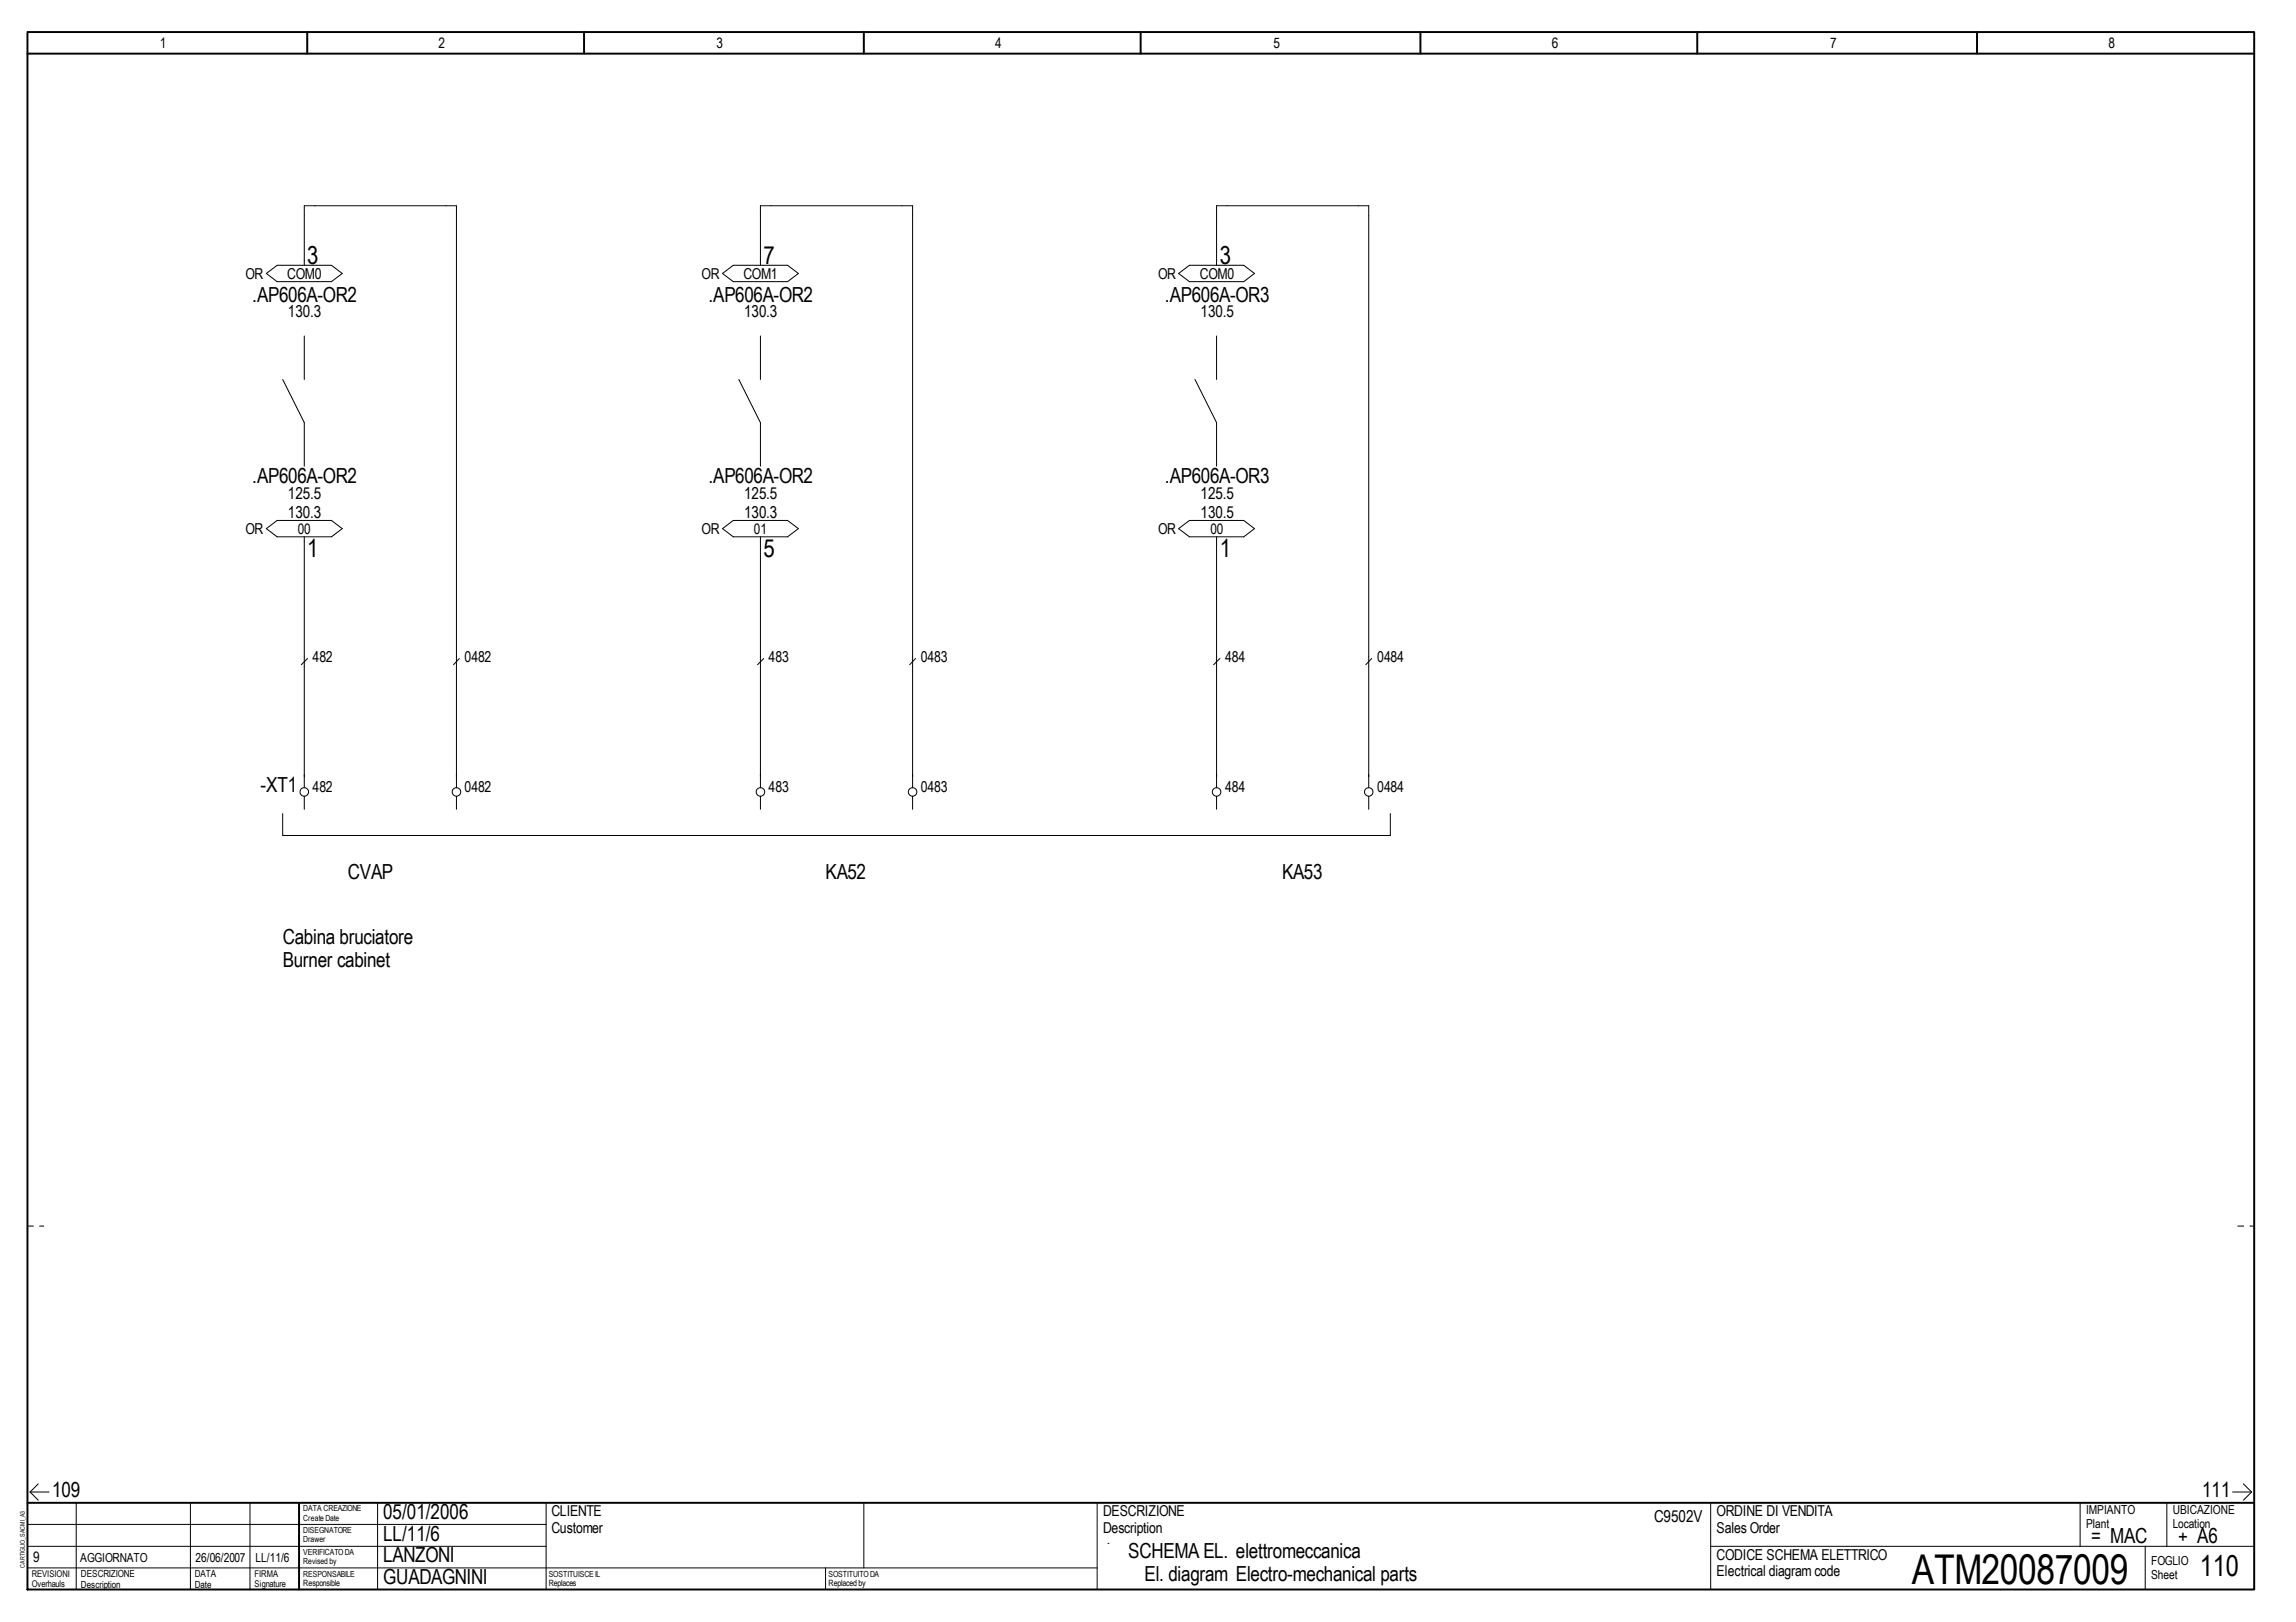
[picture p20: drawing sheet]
<svg xmlns="http://www.w3.org/2000/svg" width="297mm" height="210mm" viewBox="0 0 297 210" stroke-linecap="round" stroke-linejoin="round" font-family="sans-serif">
<defs><g id="words">
<text font-size="5.3" x="247.3" y="204.9">ATM20087009</text>
<text font-size="3.7" x="284.6" y="204">110</text>
<g font-size="3.2">
<text x="39.7" y="34.1">3</text>
<text x="98.8" y="34.1">7</text>
<text x="157.8" y="34.1">3</text>
<text x="39.7" y="72.1">1</text>
<text x="98.8" y="72.1">5</text>
<text x="157.8" y="72.1">1</text>
</g>
<g font-size="2.7">
<text x="32.6" y="39">.AP606A-OR2</text>
<text x="91.6" y="39">.AP606A-OR2</text>
<text x="150.7" y="39">.AP606A-OR3</text>
<text x="32.6" y="62.5">.AP606A-OR2</text>
<text x="91.6" y="62.5">.AP606A-OR2</text>
<text x="150.7" y="62.5">.AP606A-OR3</text>
<text x="33.7" y="102.5">-XT1</text>
<text x="45" y="113.7">CVAP</text>
<text x="106.8" y="113.7">KA52</text>
<text x="165.9" y="113.7">KA53</text>
<text x="36.6" y="122.2">Cabina bruciatore</text>
<text x="36.6" y="125.1">Burner cabinet</text>
<text x="6.7" y="193.8">109</text>
<text x="49.6" y="196.6">05/01/2006</text>
<text x="284.9" y="193.8">111</text>
<text x="49.6" y="202.2">LANZONI</text>
<text x="49.6" y="199.4">LL/11/6</text>
<text x="146" y="201.7">SCHEMA EL. elettromeccanica</text>
<text x="270.5" y="199.7">= MAC</text>
<text x="281.8" y="199.7">+ A6</text>
<text x="49.6" y="205">GUADAGNINI</text>
<text x="148.1" y="204.6">El. diagram Electro-mechanical parts</text>
</g>
<g font-size="2.1">
<text x="37.3" y="41.1">130.3</text>
<text x="96.3" y="41.1">130.3</text>
<text x="155.3" y="41.1">130.5</text>
<text x="37.3" y="64.6">125.5</text>
<text x="96.3" y="64.6">125.5</text>
<text x="155.3" y="64.6">125.5</text>
<text x="37.3" y="67">130.3</text>
<text x="96.3" y="67">130.3</text>
<text x="155.3" y="67">130.5</text>
<text x="214" y="196.9">C9502V</text>
</g>
<g font-size="1.9">
<text x="20.7" y="6.3">1</text>
<text x="56.7" y="6.3">2</text>
<text x="92.7" y="6.3">3</text>
<text x="128.7" y="6.3">4</text>
<text x="164.8" y="6.3">5</text>
<text x="200.8" y="6.3">6</text>
<text x="236.8" y="6.3">7</text>
<text x="272.8" y="6.3">8</text>
<text x="31.7" y="36.1">OR</text>
<text x="37.2" y="36.1">COM0</text>
<text x="90.8" y="36.1">OR</text>
<text x="96.2" y="36.1">COM1</text>
<text x="149.8" y="36.1">OR</text>
<text x="155.2" y="36.1">COM0</text>
<text x="31.7" y="69.1">OR</text>
<text x="38.5" y="69.1">00</text>
<text x="90.8" y="69.1">OR</text>
<text x="97.5" y="69.1">01</text>
<text x="149.8" y="69.1">OR</text>
<text x="156.6" y="69.1">00</text>
<text x="40.4" y="85.6">482</text>
<text x="60.1" y="85.6">0482</text>
<text x="99.4" y="85.6">483</text>
<text x="119.1" y="85.6">0483</text>
<text x="158.5" y="85.6">484</text>
<text x="178.2" y="85.6">0484</text>
<text x="40.4" y="102.5">482</text>
<text x="60.1" y="102.5">0482</text>
<text x="99.4" y="102.5">483</text>
<text x="119.1" y="102.5">0483</text>
<text x="158.5" y="102.5">484</text>
<text x="178.2" y="102.5">0484</text>
<text x="71.3" y="196.2">CLIENTE</text>
<text x="142.7" y="196.2">DESCRIZIONE</text>
<text x="222.1" y="196.2">ORDINE DI VENDITA</text>
<text x="4.3" y="202.2">9</text>
<text x="71.3" y="198.4">Customer</text>
<text x="142.7" y="198.4">Description</text>
<text x="222.1" y="201.8">CODICE SCHEMA ELETTRICO</text>
<text x="222.1" y="198.4">Sales Order</text>
<text x="222.1" y="204">Electrical diagram code</text>
</g>
<g font-size="1.6">
<text x="269.9" y="195.9">IMPIANTO</text>
<text x="269.9" y="197.7">Plant</text>
<text x="281.1" y="195.9">UBICAZIONE</text>
<text x="281.1" y="197.7">Location</text>
<text x="10.4" y="202.2">AGGIORNATO</text>
<text x="25.3" y="202.2">26/06/2007</text>
<text x="33.1" y="202.2">LL/11/6</text>
<text x="278.3" y="202.6">FOGLIO</text>
<text x="278.3" y="204.4">Sheet</text>
</g>
<g font-size="1.3">
<text x="10.5" y="204">DESCRIZIONE</text>
<text x="10.5" y="205.4">Description</text>
<text x="25.2" y="204">DATA</text>
<text x="25.2" y="205.4">Date</text>
</g>
<g font-size="1.2">
<text x="4.1" y="204">REVISIONI</text>
<text x="4.1" y="205.4">Overhauls</text>
<text x="32.9" y="204">FIRMA</text>
<text x="32.9" y="205.4">Signature</text>
</g>
<g font-size="1.1">
<text x="39.2" y="195.6">DATA CREAZIONE</text>
<text x="39.2" y="196.8">Create Date</text>
<text x="39.2" y="198.4">DISEGNATORE</text>
<text x="39.2" y="199.6">Drawer</text>
<text x="39.2" y="201.2">VERIFICATO DA</text>
<text x="39.2" y="202.4">Revised by</text>
<text x="39.2" y="204">RESPONSABILE</text>
<text x="39.2" y="205.2">Responsible</text>
<text x="71" y="204.1">SOSTITUISCE IL</text>
<text x="71" y="205.3">Replaces</text>
<text x="107.2" y="204.1">SOSTITUITO DA</text>
<text x="107.2" y="205.3">Replaced by</text>
</g>
<text font-size=".8" x="3.2" y="202.9" transform="rotate(-90 3.2 202.9)">CARTIGLIO_SACMI_A3</text>
</g></defs>
<path d="M3.6 4.1h288v201.6h-288zM3.6 6.9h288M39.7 4.1v2.8M75.6 4.1v2.8M111.8 4.1v2.8M147.6 4.1v2.8M183.8 4.1v2.8M219.6 4.1v2.8M255.8 4.1v2.8M3.6 194.5h288M38.7 194.5v11.2" fill="none" stroke="#000" stroke-width=".25"/>
<g fill="none" stroke="#000" stroke-width=".13">
<path d="M3.6 197.3h67.1M3.9 193.1l1 1M3.9 193.1h2.4M4.9 192l-1 1.1M9.9 194.5v11.2M24.6 194.5v11.2M32.3 194.5v11.2M48.8 194.5v11.2M70.7 194.5v11.2M111.8 194.5v8.4M288.8 193.1h2.5M290.2 192l1.1 1.1"/>
<path d="M291.3 193.1l-1.1 1M3.6 200.1h67.1M3.6 202.9h138.3M106.8 202.9v2.8"/>
</g>
<path d="M3.6 158.7h2.1M289.5 158.7h2.1" fill="none" stroke="#000" stroke-width=".13" stroke-dasharray=".8 .8"/>
<path d="M114.2 195.2h26v7h-26z" fill-rule="evenodd" fill="#fff"/>
<g fill="none" stroke="#000" stroke-width=".13">
<path d="M34.5 35.4l1.4-1.1h7l1.4 1.1-1.4 1h-7zM39.4 34.3v-7.7h19.7v75.3M93.5 35.4l1.4-1.1h7l1.4 1.1-1.4 1h-7zM98.4 34.3v-7.7h19.7v75.3M152.5 35.4l1.4-1.1h7l1.4 1.1-1.4 1h-7zM157.4 34.3v-7.7h19.7v75.3M36.6 49.1l2.8 5.6v5.6M39.4 43.5v5.6M95.6 49.1l2.8 5.6v5.6M98.4 43.5v5.6M154.6 49.1l2.8 5.6v5.6M157.4 43.5v5.6"/>
<path d="M34.5 68.4l1.4-1h7l1.4 1-1.4 1.1h-7zM39.4 69.5v32.4M93.5 68.4l1.4-1h7l1.4 1-1.4 1.1h-7zM98.4 69.5v32.4M152.5 68.4l1.4-1h7l1.4 1-1.4 1.1h-7zM157.4 69.5v32.4M39.8 85.2l-.8 .8M59.4 85.2l-.7 .8M98.8 85.2l-.8 .8M118.4 85.2l-.7 .8M157.8 85.2l-.8 .8M177.5 85.2l-.8 .8"/>
<path d="M36.6 105.3v2.8h143.3v-2.8M39.4 103v1.7M59.1 103v1.7M98.4 103v1.7M118.1 103v1.7M157.4 103v1.7M177.1 103v1.7M141.9 194.5v11.2M143.3 199.7h.1M221.3 194.5v11.2M269.1 194.5v5.6M280.3 194.5v5.6"/>
<path d="M221.3 200.1h70.3M277.5 200.1v5.6"/>
<circle cx="39.4" cy="102.5" r=".56"/>
<circle cx="59.1" cy="102.5" r=".55"/>
<circle cx="98.4" cy="102.5" r=".55"/>
<circle cx="118.1" cy="102.5" r=".55"/>
<circle cx="157.4" cy="102.5" r=".55"/>
<circle cx="177.1" cy="102.5" r=".55"/>
</g>
<use href="#words"/>
</svg>
